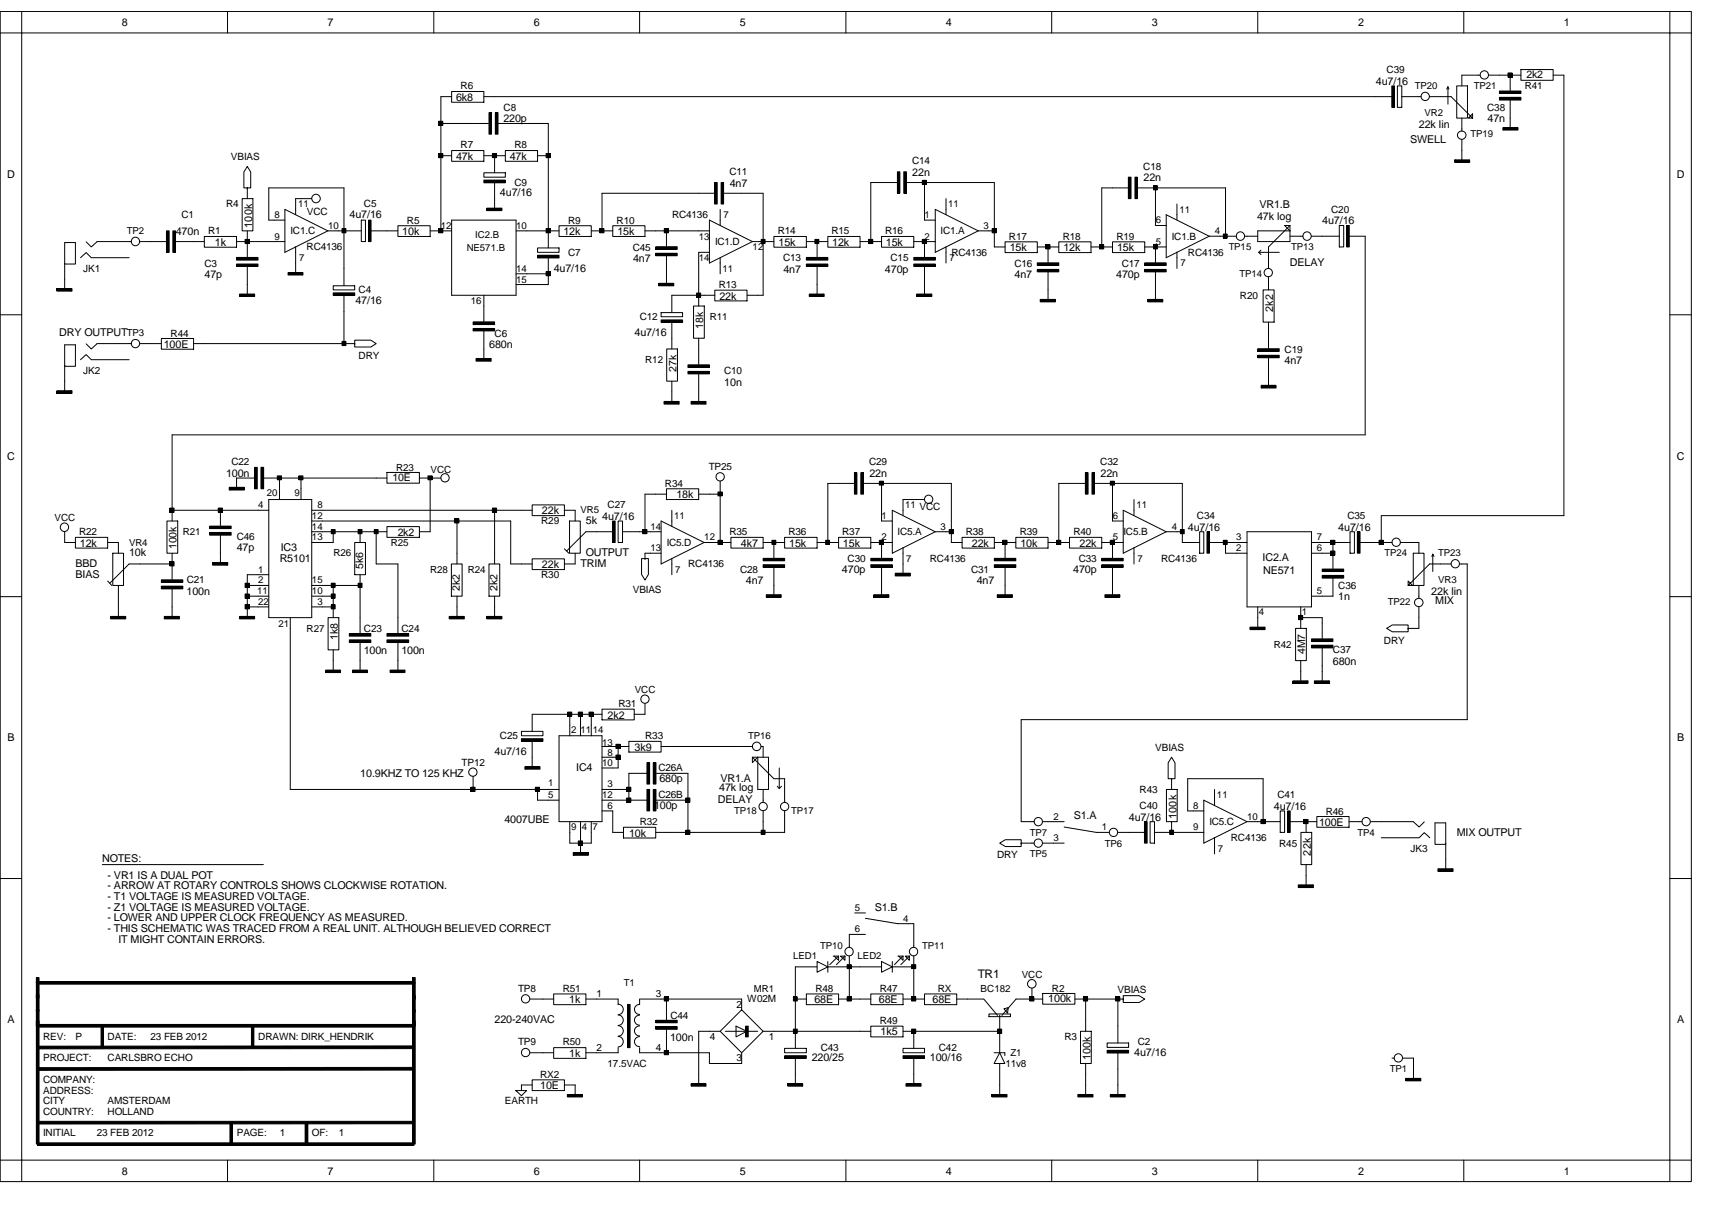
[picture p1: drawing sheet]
<svg xmlns="http://www.w3.org/2000/svg" width="297mm" height="210mm" viewBox="0 0 297 210" stroke-linecap="round" stroke-linejoin="round" font-family="sans-serif">
<defs><g id="words">
<text font-size="2" x="169.5" y="169.6">TR1</text>
<g font-size="1.9">
<text x="21.1" y="4.5">8</text>
<text x="56.8" y="4.5">7</text>
<text x="92.6" y="4.5">6</text>
<text x="128.3" y="4.5">5</text>
<text x="164" y="4.5">4</text>
<text x="199.7" y="4.5">3</text>
<text x="235.5" y="4.5">2</text>
<text x="271.2" y="4.5">1</text>
<text x="79.1" y="17.5">6k8</text>
<text x="238.6" y="14.7">4u7/16</text>
<text x="87.3" y="21.2">220p</text>
<text x="246" y="22.1">22k lin</text>
<text x="257.9" y="21.2">47n</text>
<text x="79.1" y="27.7">47k</text>
<text x="88.4" y="27.7">47k</text>
<text x="244.5" y="24.7">SWELL</text>
<text x="1.3" y="30.8">D</text>
<text x="86.7" y="34">4u7/16</text>
<text x="126.5" y="32.4">4n7</text>
<text x="158.2" y="30.5">22n</text>
<text x="198.3" y="31.5">22n</text>
<text x="290.8" y="30.8">D</text>
<text x="30.5" y="40.8">470n</text>
<text x="43.7" y="39.5" transform="rotate(-90 43.7 39.5)">100k</text>
<text x="60.6" y="37.8">4u7/16</text>
<text x="69.8" y="40.8">10k</text>
<text x="97.7" y="40.8">12k</text>
<text x="107.1" y="40.8">15k</text>
<text x="218" y="38.2">47k log</text>
<text x="218.4" y="36.1">VR1.B</text>
<text x="229.3" y="38.9">4u7/16</text>
<text x="37.3" y="42.7">1k</text>
<text x="96" y="47.1">4u7/16</text>
<text x="109.8" y="45.5">4n7</text>
<text x="135" y="42.7">15k</text>
<text x="135.8" y="47.3">4n7</text>
<text x="144.3" y="42.7">12k</text>
<text x="153.5" y="47.3">470p</text>
<text x="153.6" y="42.7">15k</text>
<text x="175.1" y="43.6">15k</text>
<text x="184.4" y="43.6">12k</text>
<text x="193.7" y="43.6">15k</text>
<text x="223.7" y="46.2">DELAY</text>
<text x="35.5" y="48.3">47p</text>
<text x="61.6" y="52.7">47/16</text>
<text x="124.8" y="52">22k</text>
<text x="175.9" y="48.3">4n7</text>
<text x="193.5" y="48.3">470p</text>
<text x="10.3" y="58.3">DRY OUTPUT</text>
<text x="110" y="58.3">4u7/16</text>
<text x="220.8" y="54.1" transform="rotate(-90 220.8 54.1)">2k2</text>
<text x="28.4" y="60.4">100E</text>
<text x="84.8" y="60.4">680n</text>
<text x="222.8" y="63.2">4n7</text>
<text x="125.6" y="66.9">10n</text>
<text x="1.3" y="79.7">C</text>
<text x="39.2" y="82.7">100n</text>
<text x="150.7" y="82.7">22n</text>
<text x="190.8" y="82.7">22n</text>
<text x="290.8" y="79.7">C</text>
<text x="94" y="89.2">22k</text>
<text x="117.3" y="86.4">18k</text>
<text x="13.8" y="94.8">12k</text>
<text x="41.1" y="95.5">47p</text>
<text x="48.7" y="95.5">IC3</text>
<text x="101.6" y="90.9">5k</text>
<text x="104.4" y="90.2">4u7/16</text>
<text x="128.5" y="94.8">4k7</text>
<text x="136.9" y="94.8">15k</text>
<text x="146.2" y="94.8">15k</text>
<text x="168.5" y="94.8">22k</text>
<text x="177" y="94.8">10k</text>
<text x="187.2" y="94.8">22k</text>
<text x="206" y="92">4u7/16</text>
<text x="232.1" y="92">4u7/16</text>
<text x="13.1" y="98.3">BBD</text>
<text x="13.1" y="100.2">BIAS</text>
<text x="22.4" y="96.5">10k</text>
<text x="48.5" y="97.4">R5101</text>
<text x="94" y="98.6">22k</text>
<text x="100.7" y="98.3">TRIM</text>
<text x="101.6" y="96.5">OUTPUT</text>
<text x="129.3" y="101.3">4n7</text>
<text x="146" y="99.5">470p</text>
<text x="169.4" y="101.3">4n7</text>
<text x="186.1" y="99.5">470p</text>
<text x="218.9" y="97.2">IC2.A</text>
<text x="219" y="99.7">NE571</text>
<text x="32.3" y="103.2">100n</text>
<text x="232.1" y="104.1">1n</text>
<text x="248.2" y="103.2">22k lin</text>
<text x="248.9" y="104.9">MIX</text>
<text x="63.1" y="113.5">100n</text>
<text x="69.6" y="113.5">100n</text>
<text x="231.1" y="115.3">680n</text>
<text x="105.4" y="124.7">2k2</text>
<text x="1.3" y="128.6">B</text>
<text x="85.8" y="131">4u7/16</text>
<text x="110" y="130.3">3k9</text>
<text x="290.8" y="128.6">B</text>
<text x="62.5" y="134.7">10.9KHZ TO 125 KHZ</text>
<text x="99.9" y="133.8">IC4</text>
<text x="114.3" y="135.6">680p</text>
<text x="124.7" y="137.3">47k log</text>
<text x="124.9" y="135.6">VR1.A</text>
<text x="87.5" y="142.7">4007UBE</text>
<text x="113.4" y="140.3">100p</text>
<text x="124.5" y="139.4">DELAY</text>
<text x="186.2" y="142.2">S1.A</text>
<text x="195.7" y="142.4">4u7/16</text>
<text x="204" y="142" transform="rotate(-90 204 142)">100k</text>
<text x="220.9" y="140.5">4u7/16</text>
<text x="228.7" y="143.3">100E</text>
<text x="17.7" y="149.6">NOTES:</text>
<text x="109.1" y="145.2">10k</text>
<text x="227.3" y="148.4" transform="rotate(-90 227.3 148.4)">22k</text>
<text x="252.6" y="144.9">MIX OUTPUT</text>
<text x="18.7" y="152.4">- VR1 IS A DUAL POT</text>
<text x="18.7" y="154.3">- ARROW AT ROTARY CONTROLS SHOWS CLOCKWISE ROTATION.</text>
<text x="18.7" y="156.1">- T1 VOLTAGE IS MEASURED VOLTAGE.</text>
<text x="18.7" y="158">- Z1 VOLTAGE IS MEASURED VOLTAGE.</text>
<text x="18.7" y="159.9">- LOWER AND UPPER CLOCK FREQUENCY AS MEASURED.</text>
<text x="18.7" y="161.7">- THIS SCHEMATIC WAS TRACED FROM A REAL UNIT. ALTHOUGH BELIEVED CORRECT</text>
<text x="151.7" y="158">S1.B</text>
<text x="20.5" y="163.6">IT MIGHT CONTAIN ERRORS.</text>
<text x="181.8" y="173.8">100k</text>
<text x="1.3" y="177.5">A</text>
<text x="85.8" y="177.5">220-240VAC</text>
<text x="98.7" y="174">1k</text>
<text x="141.2" y="174">68E</text>
<text x="152.4" y="174">68E</text>
<text x="152.7" y="179.6">1k5</text>
<text x="161.7" y="174">68E</text>
<text x="290.8" y="177.5">A</text>
<text x="98.7" y="183.3">1k</text>
<text x="116.2" y="180.6">100n</text>
<text x="140.8" y="184.1">220/25</text>
<text x="161.2" y="184.1">100/16</text>
<text x="189.1" y="183.9" transform="rotate(-90 189.1 183.9)">100k</text>
<text x="196.7" y="183.1">4u7/16</text>
<text x="93.7" y="188.9">10E</text>
<text x="21.1" y="203.8">8</text>
<text x="56.8" y="203.8">7</text>
<text x="92.6" y="203.8">6</text>
<text x="128.3" y="203.8">5</text>
<text x="164" y="203.8">4</text>
<text x="199.7" y="203.8">3</text>
<text x="235.5" y="203.8">2</text>
<text x="271.2" y="203.8">1</text>
</g>
<g font-size="1.8">
<text x="264.7" y="13.6">2k2</text>
<text x="122" y="57" transform="rotate(-90 122 57)">18k</text>
<text x="117.3" y="64.5" transform="rotate(-90 117.3 64.5)">27k</text>
<text x="68.1" y="83.5">10E</text>
<text x="30.6" y="95.3" transform="rotate(-90 30.6 95.3)">100k</text>
<text x="69" y="92.9">2k2</text>
<text x="63" y="98.8" transform="rotate(-90 63 98.8)">5k6</text>
<text x="79.8" y="102.5" transform="rotate(-90 79.8 102.5)">2k2</text>
<text x="86.3" y="102.5" transform="rotate(-90 86.3 102.5)">2k2</text>
<text x="58.6" y="111" transform="rotate(-90 58.6 111)">1k8</text>
<text x="226.3" y="113.5" transform="rotate(-90 226.3 113.5)">4M7</text>
</g>
<g font-size="1.7">
<text x="79.9" y="15.5">R6</text>
<text x="240.5" y="12.7">C39</text>
<text x="245.3" y="15.5">TP20</text>
<text x="255.6" y="15.5">TP21</text>
<text x="264.4" y="15.5">R41</text>
<text x="87.3" y="19.2">C8</text>
<text x="247" y="20.1">VR2</text>
<text x="255" y="23.8">TP19</text>
<text x="257.9" y="19.2">C38</text>
<text x="40" y="27.8">VBIAS</text>
<text x="79.9" y="25.7">R7</text>
<text x="89.2" y="25.7">R8</text>
<text x="158.2" y="28.5">C14</text>
<text x="198.2" y="29.5">C18</text>
<text x="39.2" y="35.9">R4</text>
<text x="51.7" y="35.9">11</text>
<text x="63.1" y="35.9">C5</text>
<text x="89.2" y="32.2">C9</text>
<text x="126.5" y="30.4">C11</text>
<text x="164.4" y="35.9">11</text>
<text x="22" y="40.6">TP2</text>
<text x="31.5" y="37.8">C1</text>
<text x="36.1" y="40.6">R1</text>
<text x="47.6" y="37.8">8</text>
<text x="47.6" y="41.6">9</text>
<text x="50.4" y="40.6">IC1.C</text>
<text x="53.2" y="37.3">VCC</text>
<text x="56.9" y="39.7">10</text>
<text x="70.6" y="38.8">R5</text>
<text x="76.5" y="39.7">12</text>
<text x="82.4" y="41.4">IC2.B</text>
<text x="89.5" y="39.7">10</text>
<text x="98.5" y="38.8">R9</text>
<text x="106.9" y="38.8">R10</text>
<text x="116.5" y="37.8">RC4136</text>
<text x="121.2" y="41.6">13</text>
<text x="125.5" y="37.8">7</text>
<text x="134.9" y="40.6">R14</text>
<text x="144.2" y="40.6">R15</text>
<text x="153.5" y="40.6">R16</text>
<text x="160.3" y="37.8">1</text>
<text x="160.3" y="41.6">2</text>
<text x="163.1" y="40.6">IC1.A</text>
<text x="170.6" y="39.7">3</text>
<text x="175" y="41.6">R17</text>
<text x="184.3" y="41.6">R18</text>
<text x="193.6" y="41.6">R19</text>
<text x="200.4" y="38.7">6</text>
<text x="203.2" y="41.6">IC1.B</text>
<text x="204.5" y="36.9">11</text>
<text x="210.6" y="40.6">4</text>
<text x="230.8" y="36.9">C20</text>
<text x="14.4" y="47.2">JK1</text>
<text x="35.5" y="46.3">C3</text>
<text x="51.9" y="45.3">7</text>
<text x="53.2" y="43.4">RC4136</text>
<text x="80.9" y="43.6">NE571.B</text>
<text x="89.5" y="47.2">14</text>
<text x="98.5" y="44.4">C7</text>
<text x="109.7" y="43.5">C45</text>
<text x="121.2" y="45.3">14</text>
<text x="124" y="42.5">IC1.D</text>
<text x="125.3" y="47.2">11</text>
<text x="130.5" y="43.4">12</text>
<text x="135.8" y="45.3">C13</text>
<text x="154.4" y="45.3">C15</text>
<text x="164.6" y="45.3">7</text>
<text x="165" y="44.4">RC4136</text>
<text x="175.9" y="46.3">C16</text>
<text x="194.5" y="46.3">C17</text>
<text x="200.4" y="42.5">5</text>
<text x="204.7" y="46.2">7</text>
<text x="206" y="44.4">RC4136</text>
<text x="213.1" y="43.4">TP15</text>
<text x="223.9" y="43.4">TP13</text>
<text x="62.2" y="50.9">C4</text>
<text x="81.7" y="52.7">16</text>
<text x="89.5" y="49">15</text>
<text x="124.6" y="50">R13</text>
<text x="214.9" y="48.1">TP14</text>
<text x="215" y="51.8">R20</text>
<text x="22" y="58.3">TP3</text>
<text x="29.6" y="58.4">R44</text>
<text x="85.8" y="58.4">C6</text>
<text x="111" y="55.5">C12</text>
<text x="123.1" y="55.5">R11</text>
<text x="14.4" y="64.9">JK2</text>
<text x="62.2" y="62.2">DRY</text>
<text x="111.9" y="63">R12</text>
<text x="125.6" y="64.9">C10</text>
<text x="222.8" y="61.2">C19</text>
<text x="40.1" y="80.7">C22</text>
<text x="68.7" y="81.7">R23</text>
<text x="74.7" y="82">VCC</text>
<text x="122.9" y="81.6">TP25</text>
<text x="150.7" y="80.7">C29</text>
<text x="190.8" y="80.7">C32</text>
<text x="44.8" y="88.1">4</text>
<text x="46.3" y="86.1">20</text>
<text x="51.1" y="86.1">9</text>
<text x="55" y="88.1">8</text>
<text x="100.7" y="89.1">VR5</text>
<text x="105.4" y="88.2">C27</text>
<text x="115.3" y="84.5">R34</text>
<text x="157" y="88.1">11 VCC</text>
<text x="197.1" y="88.1">11</text>
<text x="9.4" y="90.4">VCC</text>
<text x="13.7" y="92.8">R22</text>
<text x="22.4" y="94.7">VR4</text>
<text x="31.7" y="92.8">R21</text>
<text x="41.1" y="93.7">C46</text>
<text x="54.1" y="93.7">13</text>
<text x="54.1" y="91.9">14</text>
<text x="54.1" y="90">12</text>
<text x="67.8" y="94.7">R25</text>
<text x="93.8" y="91">R29</text>
<text x="112.8" y="91.9">14</text>
<text x="112.8" y="95.6">13</text>
<text x="115.6" y="94.7">IC5.D</text>
<text x="116.9" y="90">11</text>
<text x="122.1" y="93.7">12</text>
<text x="126.5" y="92.8">R35</text>
<text x="136.7" y="92.8">R36</text>
<text x="146" y="92.8">R37</text>
<text x="152.9" y="90">1</text>
<text x="152.9" y="93.7">2</text>
<text x="155.7" y="92.8">IC5.A</text>
<text x="163.1" y="91.9">3</text>
<text x="167.5" y="92.8">R38</text>
<text x="176.8" y="92.8">R39</text>
<text x="186.1" y="92.8">R40</text>
<text x="193" y="90">6</text>
<text x="193" y="93.7">5</text>
<text x="194.8" y="92.8">IC5.B</text>
<text x="203.2" y="91.9">4</text>
<text x="207.6" y="90">C34</text>
<text x="214.4" y="95.6">2</text>
<text x="214.4" y="93.7">3</text>
<text x="228.3" y="95.6">6</text>
<text x="228.3" y="93.7">7</text>
<text x="233.6" y="90">C35</text>
<text x="32.4" y="101.2">C21</text>
<text x="44.8" y="101.2">2</text>
<text x="44.8" y="99.3">1</text>
<text x="54.1" y="101.2">15</text>
<text x="57.8" y="96.5">R26</text>
<text x="74.6" y="99.3">R28</text>
<text x="81.1" y="99.3">R24</text>
<text x="93.8" y="100.3">R30</text>
<text x="117.1" y="99.3">7</text>
<text x="119.3" y="98.4">RC4136</text>
<text x="128.4" y="99.4">C28</text>
<text x="147" y="97.5">C30</text>
<text x="157.1" y="97.5">7</text>
<text x="161.2" y="97.5">RC4136</text>
<text x="168.4" y="99.4">C31</text>
<text x="187.1" y="97.5">C33</text>
<text x="197.2" y="97.5">7</text>
<text x="201.3" y="97.5">RC4136</text>
<text x="240.1" y="96.5">TP24</text>
<text x="249.4" y="101.2">VR3</text>
<text x="249.4" y="96.5">TP23</text>
<text x="44.6" y="103">11</text>
<text x="44.8" y="104.9">22</text>
<text x="54.1" y="103">10</text>
<text x="55" y="104.9">3</text>
<text x="109.7" y="102.9">VBIAS</text>
<text x="218.3" y="106.8">4</text>
<text x="225.8" y="106.8">1</text>
<text x="228.3" y="103">5</text>
<text x="232.1" y="102.2">C36</text>
<text x="240.7" y="104.9">TP22</text>
<text x="48.3" y="108.8">21</text>
<text x="53.2" y="109.6">R27</text>
<text x="63.1" y="109.6">C23</text>
<text x="69.6" y="109.6">C24</text>
<text x="220.9" y="112.4">R42</text>
<text x="231.1" y="113.3">C37</text>
<text x="240" y="111.6">DRY</text>
<text x="107.2" y="122.6">R31</text>
<text x="110.1" y="120.2">VCC</text>
<text x="86.7" y="128.2">C25</text>
<text x="99" y="127.1">2</text>
<text x="100.7" y="127.1">1114</text>
<text x="104.4" y="129.5">13</text>
<text x="105.4" y="131.1">8</text>
<text x="111.9" y="128.3">R33</text>
<text x="129.7" y="128.2">TP16</text>
<text x="200.3" y="130.3">VBIAS</text>
<text x="80" y="132.9">TP12</text>
<text x="95.1" y="136.4">1</text>
<text x="104.4" y="132.9">10</text>
<text x="105.4" y="136.6">3</text>
<text x="114.2" y="133.8">C26A</text>
<text x="197.6" y="137.5">R43</text>
<text x="95.1" y="138.5">5</text>
<text x="104.4" y="138.5">12</text>
<text x="105.4" y="140.3">6</text>
<text x="111" y="143.2">R32</text>
<text x="114.2" y="138.5">C26B</text>
<text x="127.3" y="141.3">TP18</text>
<text x="137.2" y="141.3">TP17</text>
<text x="182.7" y="142.2">2</text>
<text x="197.6" y="140.4">C40</text>
<text x="206.9" y="140.3">8</text>
<text x="209.7" y="143.1">IC5.C</text>
<text x="211" y="138.5">11</text>
<text x="216.2" y="142.2">10</text>
<text x="221.5" y="138.5">C41</text>
<text x="229.9" y="141.3">R46</text>
<text x="99" y="144.1">9</text>
<text x="100.9" y="144.1">4</text>
<text x="102.7" y="144.1">7</text>
<text x="172.9" y="148.9">DRY</text>
<text x="178.6" y="148.7">TP5</text>
<text x="178.6" y="145">TP7</text>
<text x="182.7" y="145.9">3</text>
<text x="191.1" y="144.1">1</text>
<text x="191.6" y="146.9">TP6</text>
<text x="206.9" y="144.1">9</text>
<text x="211.2" y="147.8">7</text>
<text x="213.4" y="145.9">RC4136</text>
<text x="221.8" y="146.9">R45</text>
<text x="235.4" y="145">TP4</text>
<text x="244.6" y="147.8">JK3</text>
<text x="148.2" y="158">5</text>
<text x="148.2" y="161.8">6</text>
<text x="156.6" y="159.9">4</text>
<text x="137.5" y="166.4">LED1</text>
<text x="142.2" y="164.5">TP10</text>
<text x="148.7" y="166.4">LED2</text>
<text x="159.9" y="164.5">TP11</text>
<text x="89.8" y="172">TP8</text>
<text x="97.6" y="172">R51</text>
<text x="103.5" y="172.9">1</text>
<text x="108.2" y="171.1">T1</text>
<text x="113.7" y="172.9">3</text>
<text x="129.6" y="173.9">W02M</text>
<text x="130.7" y="172">MR1</text>
<text x="141.4" y="172">R48</text>
<text x="152.6" y="172">R47</text>
<text x="162.6" y="172">RX</text>
<text x="170" y="172">BC182</text>
<text x="177.2" y="169.6">VCC</text>
<text x="182.4" y="172">R2</text>
<text x="193.8" y="172.2">VBIAS</text>
<text x="116.2" y="176.7">C44</text>
<text x="127.7" y="174.8">2</text>
<text x="152.6" y="177.6">R49</text>
<text x="7.5" y="184.1">PROJECT:</text>
<text x="7.5" y="180.4">REV:</text>
<text x="13.1" y="180.4">P</text>
<text x="18.7" y="180.4">DATE:</text>
<text x="18.7" y="184.1">CARLSBRO ECHO</text>
<text x="26.1" y="180.4">23 FEB 2012</text>
<text x="44.8" y="180.4">DRAWN: DIRK_HENDRIK</text>
<text x="89.8" y="181.3">TP9</text>
<text x="97.6" y="181.4">R50</text>
<text x="103.5" y="182.2">2</text>
<text x="105.4" y="185.1">17.5VAC</text>
<text x="113.7" y="182.2">4</text>
<text x="123.1" y="180.4">4</text>
<text x="127.7" y="184.1">3</text>
<text x="133.3" y="180.4">1</text>
<text x="142.3" y="182.2">C43</text>
<text x="162.8" y="182.2">C42</text>
<text x="174.4" y="185.1">11v8</text>
<text x="175.2" y="183.2">Z1</text>
<text x="184.6" y="180.4">R3</text>
<text x="197.3" y="181.3">C2</text>
<text x="241" y="186">TP1</text>
<text x="7.5" y="187.8">COMPANY:</text>
<text x="7.5" y="191.6">CITY</text>
<text x="7.5" y="189.7">ADDRESS:</text>
<text x="18.7" y="191.6">AMSTERDAM</text>
<text x="87.5" y="191.6">EARTH</text>
<text x="93.6" y="186.9">RX2</text>
<text x="7.5" y="197.1">INITIAL</text>
<text x="7.5" y="193.4">COUNTRY:</text>
<text x="16.8" y="197.1">23 FEB 2012</text>
<text x="18.7" y="193.4">HOLLAND</text>
<text x="41.1" y="197.1">PAGE:</text>
<text x="48.5" y="197.1">1</text>
<text x="54.1" y="197.1">OF:</text>
<text x="58.8" y="197.1">1</text>
</g>
</g></defs>
<g fill="none" stroke="#000" stroke-width=".17">
<path d="M0 2h293.3v203h-293.3zM3.8 5.7h285.8v195.6h-285.8zM3.8 2v3.7h-3.8M39.5 2v3.7M75.2 2v3.7M78.3 15.9h5.6v1.8h-5.6zM78.3 16.8h-1.8v23.2M83.9 16.8h157.7M84.8 19.6h.4v3.7h-.4zM85.9 19.6h.5v3.7h-.5zM110.9 2v3.7M146.7 2v3.7"/>
<path d="M182.4 2v3.7M218.1 2v3.7M241.3 14.9h.5v3.7h-.5zM242.3 14.9h.8v3.7h-.8zM243.1 16.8h3.3M247.9 16.8h3.7l3.8 3.7h-.8l.8-.8v.8M251.1 15.1v3M251.1 15.1l.1 .4M251.1 15.1l-.2 .4M252.6 14.9h1.9v5.6h-1.9zM253.8 2v3.7M256.7 13h-3.2v1.9"/>
<path d="M258.1 13h5.6M260 15.8h3.7v.4h-3.7zM260 16.9h3.7v.5h-3.7zM261.5 12.7h.7v.7h-.7zM261.9 13v2.7M261.9 17.3v5.1M263.7 12.1h5.6v1.8h-5.6zM269.3 13h1.9v76.5h-31.7v4.6M289.6 2v3.7h3.7M42 34.5h1.9v5.5h-1.9zM42.9 32.6h.1M42.9 28.9l.6 .9v2.8h-1.2v-2.8z"/>
<path d="M42.9 32.6v1.9M49.4 38.2h-2.8v-5.6h13v17M49.4 36.3l7.5 3.7-7.5 3.8zM54.1 34.5h-2.8v2.7M59.3 39.7h.7v.7h-.7zM62.6 38.2h.8v3.7h-.8zM63.9 38.2h.4v3.7h-.4zM69 39.2h5.6v1.8h-5.6zM76.1 21h.7v.8h-.7zM76.1 26.6h.7v.7h-.7zM76.1 39.7h.7v.7h-.7zM76.5 27h1.8"/>
<path d="M76.5 21.4h8.2M78.3 26.1h5.6v1.9h-5.6zM78.3 38.2h11.2v13h-11.2zM83.9 31.2h3.7v.5h-3.7zM83.9 30h3.7v.7h-3.7zM83.9 27h3.7M84.4 36.1h2.5v.4h-2.5zM85.4 26.6h.7v.7h-.7zM85.8 27v3M85.8 31.5v4.8M86.3 21.4h8.8v21.6M86.9 36.1h.1v.4h-.1z"/>
<path d="M87.6 26.1h5.6v1.9h-5.6zM93.2 27h1.9M94.7 26.6h.7v.7h-.7zM94.7 39.7h.7v.7h-.7zM96.9 39.2h5.6v1.8h-5.6zM104 39.7h.7v.7h-.7zM106.3 39.2h5.5v1.8h-5.5zM115.2 39.7h.7v.7h-.7zM123 38.2l7.5 3.7-7.5 3.7zM123.9 33.5h-19.5v6.5M123.9 31.7h.5v3.7h-.5zM124.9 36.3v2.9"/>
<path d="M125 31.7h.5v3.7h-.5zM125.5 33.5h6.8v17.7h-2.8M155.5 31.7h-4.5v10.2M155.6 29.8h.4v3.7h-.4zM156.7 29.8h.5v3.7h-.5zM157.1 31.7h15.3v11.1h1.9M159.9 31.3h.8v.7h-.8zM160.3 31.7v6.5h1.9M162.2 36.3l7.4 3.7-7.4 3.8zM164 34.5v2.7M172 39.7h.8v.7h-.8zM195.6 32.6h-4.6v10.2"/>
<path d="M195.7 30.7h.4v3.8h-.4zM196.8 30.7h.4v3.8h-.4zM197.2 32.6h15.3v8.4M200 32.2h.7v.7h-.7zM200.4 32.6v6.5h1.8M202.2 37.3l7.5 3.7-7.5 3.7zM204.1 35.4v2.7M223.7 39.1l-3.7 3.7v3.8M232.2 39.1h.8v3.7h-.8zM233.5 39.1h.5v3.7h-.5zM252.2 27.7h.2v.5h-.2zM252.4 27.7h2.4v.5h-2.4z"/>
<path d="M253.5 20.5v2.2M253.5 24.2v3.7M260.6 22.1h.2v.5h-.2zM260.8 22.1h2.4v.5h-2.4zM0 54.6h3.8M9.9 50.1h2.4v.4h-2.4zM11.2 59.8h1.9v3.7h-1.9zM11.2 42.1h1.9v3.7h-1.9zM11.2 45.6v4.7M12.3 50.1h.2v.4h-.2zM14 44.7l.9-.9 .9 .9M14.9 59.6l.9 .9 1-.9"/>
<path d="M14.9 42l.9 .8 1-.8M15.9 44.7h6.5M16.8 41.9h6M16.8 59.6h6M24.3 41.9h4.5M24.3 59.6h3.7M28 58.7h5.6v1.9h-5.6zM28.9 40h.4v3.8h-.4zM30 40h.4v3.8h-.4zM30.4 41.9h5M33.6 59.6h27.9M35.4 41h5.6v1.9h-5.6z"/>
<path d="M41 44.7h3.7v.4h-3.7zM41 45.8h3.7v.4h-3.7zM41 41.9h8.4M41.5 51h2.5v.4h-2.5zM42.5 41.5h.7v.7h-.7zM42.9 40v4.6M42.9 46.2v5M44 51h.2v.4h-.2zM49.9 47.3h2.5v.4h-2.5zM51.3 42.8v4.7M52.4 47.3h.1v.4h-.1zM56.9 40h5.7"/>
<path d="M57.8 50.8h3.7v.5h-3.7zM57.8 49.6h3.7v.7h-3.7zM59.3 59.2h.7v.7h-.7zM59.6 51v8.6M61.5 59.6h.1M61.5 59h2.8l.9 .6-.9 .6h-2.8zM64.1 40h4.9M74.6 40h3.7M82 55.8h3.8v.5h-3.8zM82 57h3.8v.4h-3.8zM83.9 51.2v4.6M83.9 57.4v5"/>
<path d="M89.5 40h7.4M89.5 47.5h5.6M93.2 44.3h3.7v.4h-3.7zM93.2 43h3.7v.8h-3.7zM94.7 47.1h.7v.7h-.7zM95.1 44.5v4.9h-5.6M102.5 40h3.8M111.8 40h11.2M113.7 42.8h3.7v.5h-3.7zM113.7 43.9h3.7v.5h-3.7zM114.2 49.1h2.5v.5h-2.5zM114.6 55.5h3.8v.4h-3.8z"/>
<path d="M114.6 54.2h3.8v.7h-3.8zM115.6 40v2.7M115.6 44.3v5.1M116.5 55.7v4.8M116.7 49.1h.1v.5h-.1zM120.3 53.1h1.8v5.6h-1.8zM120.8 50.8h.7v.8h-.7zM121.2 58.7v4.5M123 43.8h-1.8v9.3M123.9 50.3h5.6v1.9h-5.6zM123.9 51.2h-7.4v3M124.9 44.7v2.8"/>
<path d="M130.5 41.9h3.7M132 41.5h.7v.7h-.7zM134.2 41h5.6v1.9h-5.6zM139.8 44.7h3.7v.4h-3.7zM139.8 45.8h3.7v.4h-3.7zM139.8 41.9h3.7M140.3 51h2.5v.4h-2.5zM141.3 41.5h.7v.7h-.7zM141.7 41.9v2.7M141.7 46.2v5M142.8 51h.1v.4h-.1zM143.5 41h5.6v1.9h-5.6z"/>
<path d="M149.1 41.9h3.8M150.6 41.5h.7v.7h-.7zM152.9 41h5.6v1.9h-5.6zM158.5 44.7h3.7v.4h-3.7zM158.5 45.8h3.7v.4h-3.7zM158.5 41.9h3.7M159 51h2.4v.4h-2.4zM159.9 41.5h.8v.7h-.8zM160.3 41.9v2.7M160.3 46.2v5M161.4 51h.2v.4h-.2zM164 42.8v2.8"/>
<path d="M169.6 40h2.8M174.3 42h5.6v1.8h-5.6zM179.9 45.6h3.7v.5h-3.7zM179.9 46.7h3.7v.5h-3.7zM179.9 42.8h3.7M180.4 51.9h2.5v.5h-2.5zM181.4 42.5h.7v.7h-.7zM181.7 42.8v2.7M181.7 47.1v5.1M182.9 51.9h.1v.5h-.1zM183.6 42h5.6v1.8h-5.6zM189.2 42.8h3.7"/>
<path d="M190.7 42.5h.7v.7h-.7zM192.9 42h5.6v1.8h-5.6zM198.5 45.6h3.7v.5h-3.7zM198.5 46.7h3.7v.5h-3.7zM198.5 42.8h3.7M199 51.9h2.5v.5h-2.5zM200 42.5h.7v.7h-.7zM200.4 42.8v2.7M200.4 47.1v5.1M201.5 51.9h.1v.5h-.1zM204.1 43.7v2.9M209.7 41h4.7"/>
<path d="M212.1 40.6h.7v.7h-.7zM215.9 41h2.2M218.1 40h5.6l-.9-.9h.9v2.8h-5.6zM218.3 43.8h3.5M218.3 43.8l.3 .4M218.6 43.4l-.3 .4M219 50.3h1.9v5.6h-1.9zM220 48v2.3M220 55.9v4.6M223.7 41h2.2M227.4 41h4.8M233.7 41h3v34.4h-206.9v15"/>
<path d="M289.6 54.6h3.7M9.9 67.8h2.4v.4h-2.4zM11.2 63.3v4.7M12.3 67.8h.2v.4h-.2zM14 62.4l.9-.9 .9 .9M15.9 62.4h6.5M82.5 62.2h2.5v.5h-2.5zM85 62.2h.2v.5h-.2zM115.1 69.6h2.5v.5h-2.5zM115.6 60.5h1.9v5.6h-1.9zM116.5 66.1v3.7M117.6 69.6h.2v.5h-.2z"/>
<path d="M119.3 63.3h3.7v.5h-3.7zM119.3 64.4h3.7v.5h-3.7zM119.8 69.6h2.5v.5h-2.5zM121.2 64.9v4.9M122.3 69.6h.1v.5h-.1zM218.1 60.5h3.7v.5h-3.7zM218.1 61.6h3.7v.5h-3.7zM218.7 66.8h.1v.5h-.1zM218.8 66.8h2.5v.5h-2.5zM220 62v5.1M11.2 92.2v1.9h1.9M13.1 93.2h5.6v1.9h-5.6z"/>
<path d="M18.7 94.1h1.8v1.9M19.6 96h1.8v5.6h-1.8zM29 90.4h1.8v5.6h-1.8zM29.5 88.1h.7v.8h-.7zM29.5 97.5h.7v.7h-.7zM29.8 97.8h-7.4l-3.4 3.4M29.8 96v4.5M29.8 88.5h16.8M36.4 91.3h3.7v.4h-3.7zM36.4 92.4h3.7v.4h-3.7zM36.9 97.6h2.4v.4h-2.4zM37.8 88.1h.8v.8h-.8z"/>
<path d="M38.2 88.5v2.7M38.2 92.8v5M39.3 97.6h.2v.4h-.2zM39.7 84.5h.2v.5h-.2zM39.9 84.5h2.5v.5h-2.5zM44.2 81.1h.4v3.7h-.4zM44.2 82.9h-3.2v1.9M45.3 81.1h.4v3.7h-.4zM45.8 82.9h21.3M46.6 86.7h7.5v20.4h-7.5zM46.6 99.7h-3.7v7.4M48.1 82.5h.7v.7h-.7z"/>
<path d="M48.5 82.9v3.8M51.8 82.5h.7v.7h-.7zM52.2 82.9v3.8M54.1 92.2h13M54.1 90.4h34.5v7.4h3.7M54.1 88.5h38.2M57.4 91.9h.7v.7h-.7zM57.8 92.2v1.9h-3.7M61.5 94.1h1.9v5.6h-1.9zM62.1 91.9h.7v.7h-.7zM62.4 92.2v1.9M62.4 99.7v10.1"/>
<path d="M64.9 91.9h.7v.7h-.7zM65.2 92.2v5.6h3.8v12M67.1 82h5.6v1.8h-5.6zM67.1 91.4h5.6v1.8h-5.6zM72.7 82.9h3.8M74.2 82.5h.7v.7h-.7zM74.6 82.9v9.3h-1.9M78.3 97.8h1.8v5.6h-1.8zM78.9 90h.7v.7h-.7zM79.2 90.4v7.4M84.8 97.8h1.9v5.6h-1.9zM85.4 88.1h.7v.8h-.7z"/>
<path d="M85.8 88.5v9.3M92.3 96.9h5.6v1.9h-5.6zM92.3 87.6h5.6v1.9h-5.6zM97.9 88.5h1.8v1.9M97.9 95.2l.7 .8M98.8 90.4h1.8v5.6h-1.8zM99.7 96v1.8h-1.8M106.2 90.4h.5v3.7h-.5zM106.5 92.2h-4.9l-3.3 3.4M107.2 90.4h.7v3.7h-.7zM107.9 92.2h6.7M111.2 96.9h1.2v2.8l-.6 .9-.6-.9z"/>
<path d="M111.5 91.9h.7v.7h-.7zM111.8 96.9h.1M114.6 96h-2.8v.9M114.6 90.4l7.5 3.7-7.5 3.7zM115.6 84.8h5.6v1.9h-5.6zM115.6 85.7h-3.8v6.5M116.5 88.5v2.8M116.5 96.9v2.8M121.2 85.7h3.7M122.1 94.1h4.6M124.5 93.7h.7v.7h-.7zM124.5 85.3h.7v.7h-.7z"/>
<path d="M124.9 83.5v10.6M126.7 93.2h5.6v1.9h-5.6zM132.3 96.9h3.8v.4h-3.8zM132.3 98h3.8v.4h-3.8zM132.3 94.1h3.8M133.9 93.7h.6v.7h-.6zM134.2 94.1v2.7M134.2 98.4v5M136.1 93.2h5.6v1.9h-5.6zM141.7 94.1h3.7M143.2 93.7h.6v.7h-.6zM145.4 93.2h5.6v1.9h-5.6z"/>
<path d="M148.1 83.9h-4.6v10.2M148.2 82h.4v3.7h-.4zM149.3 82h.4v3.7h-.4zM149.7 83.9h15.3v10.2h1.8M151 96.9h3.7v.4h-3.7zM151 98h3.7v.4h-3.7zM151 94.1h3.7M152.5 93.7h.7v.7h-.7zM152.5 83.5h.7v.7h-.7zM152.9 83.9v6.5h1.8M152.9 94.1v2.7M152.9 98.4v5"/>
<path d="M154.7 88.5l7.5 3.7-7.5 3.8zM155.2 99.4h2.5v.5h-2.5zM156.6 95v4.7M157.7 99.4h.2v.5h-.2zM160.3 86.7h-3.7v2.7M162.2 92.2h2.8M164.6 91.9h.7v.7h-.7zM166.8 93.2h5.6v1.9h-5.6zM172.4 96.9h3.7v.4h-3.7zM172.4 98h3.7v.4h-3.7zM172.4 94.1h3.7M173.9 93.7h.7v.7h-.7z"/>
<path d="M174.3 94.1v2.7M174.3 98.4v5M176.1 93.2h5.6v1.9h-5.6zM181.7 94.1h3.8M183.2 93.7h.7v.7h-.7zM185.5 93.2h5.5v1.9h-5.5zM188.2 83.9h-4.6v10.2M188.2 82h.5v3.7h-.5zM189.4 82h.4v3.7h-.4zM189.7 83.9h15.3v10.2h3M191 96.9h3.8v.4h-3.8zM191 98h3.8v.4h-3.8z"/>
<path d="M191 94.1h3.8M192.5 93.7h.7v.7h-.7zM192.5 83.5h.7v.7h-.7zM192.9 83.9v6.5h1.9M192.9 94.1v2.7M192.9 98.4v5M194.8 88.5l7.4 3.7-7.4 3.8zM196.6 86.7v2.7M196.6 95v2.8M202.2 92.2h2.8M204.7 91.9h.7v.7h-.7zM208 92.2h.7v3.8h-.7z"/>
<path d="M209.3 92.2h.4v3.8h-.4zM209.5 94.1h6.7M212.1 93.7h.7v.7h-.7zM212.5 94.1v1.9h3.7M216.2 92.2h11.2v13.1h-11.2zM227.4 94.1h6.7M227.4 96h3.7M229.3 98.7h3.7v.4h-3.7zM229.3 99.8h3.7v.5h-3.7zM230.8 95.6h.7v.7h-.7zM230.8 93.7h.7v.7h-.7zM231.1 94.1v4.5"/>
<path d="M234.1 92.2h.8v3.8h-.8zM235.4 92.2h.4v3.8h-.4zM235.6 94.1h5.8M239.1 93.7h.8v.7h-.8zM242.9 94.1h3.1v1.9M245.1 96h1.8v5.6h-1.8zM248.5 96.1v3M248.5 96.1l-.2 .4M248.5 96.1l.2 .4M251.6 97.8h-3.7l-3.7 3.8h.7l-.7-.8v.8M253.1 97.8h1.3v27h-77.3v17.7h2.2M0 103.5h3.8"/>
<path d="M18.7 100.8l.7 .8M19.2 106.9h2.4v.5h-2.4zM20.5 101.6v5.5M21.6 106.9h.2v.5h-.2zM28 100.6h3.7v.4h-3.7zM28 101.7h3.7v.5h-3.7zM28.5 106.9h2.4v.5h-2.4zM29.8 102.1v5M30.9 106.9h.2v.5h-.2zM41.5 106.9h2.5v.5h-2.5zM42.5 103h.7v.8h-.7zM42.5 101.2h.7v.7h-.7z"/>
<path d="M42.5 104.9h.7v.7h-.7zM42.9 105.3h3.7M42.9 103.4h3.7M42.9 101.6h3.7M44 106.9h.2v.5h-.2zM50.3 107.1v29.8h46.6M54.1 105.3h3.7M54.1 103.4h3.7M54.1 101.6h8.3M56.5 116.2h2.4v.5h-2.4zM56.9 107.1h1.9v5.6h-1.9zM57.4 103h.7v.8h-.7z"/>
<path d="M57.4 101.2h.7v.7h-.7zM57.4 104.9h.7v.7h-.7zM57.8 101.6v5.5M57.8 112.7v3.8M58.9 116.2h.2v.5h-.2zM60.6 109.9h3.7v.5h-3.7zM60.6 111h3.7v.5h-3.7zM61.1 116.2h2.5v.5h-2.5zM62.1 101.2h.7v.7h-.7zM62.4 111.4v5.1M63.6 116.2h.1v.5h-.1zM67.1 109.9h3.8v.5h-3.8z"/>
<path d="M67.1 111h3.8v.5h-3.8zM67.6 116.2h2.5v.5h-2.5zM69 111.4v5.1M70.1 116.2h.1v.5h-.1zM77.9 106.9h2.4v.5h-2.4zM79.2 103.4v3.7M80.3 106.9h.2v.5h-.2zM84.4 106.9h2.5v.5h-2.5zM85.8 103.4v3.7M86.9 106.9h.1v.5h-.1zM132.9 103.2h2.4v.4h-2.4zM135.3 103.2h.2v.4h-.2z"/>
<path d="M151.5 103.2h2.5v.4h-2.5zM154 103.2h.1v.4h-.1zM172.9 103.2h2.5v.4h-2.5zM175.4 103.2h.2v.4h-.2zM191.6 103.2h2.5v.4h-2.5zM194.1 103.2h.1v.4h-.1zM216.7 108.8h2.5v.4h-2.5zM218.1 105.3v3.7M219.2 108.8h.2v.4h-.2zM224.2 118.1h2.4v.4h-2.4zM224.7 109h1.8v5.6h-1.8zM225.2 106.8h.7v.7h-.7z"/>
<path d="M225.5 107.1h3.8v3.6M225.5 105.3v3.7M225.5 114.6v3.7M226.6 118.1h.2v.4h-.2zM227.4 110.8h3.7v.5h-3.7zM227.4 111.9h3.7v.5h-3.7zM227.9 118.1h2.5v.4h-2.5zM229.3 112.4v5.9M230.4 118.1h.1v.4h-.1zM231.1 100.2v3.2h-3.7M240.4 109l1-.6h2.8v1.2h-2.8zM244.2 109h.1"/>
<path d="M246 101.6v2.2M246 105.3v3.7h-1.8M289.6 103.5h3.7M81.7 136.6h.7v.7h-.7zM82 134.7v2.2M90.4 128.1h3.7v.5h-3.7zM90.4 126.9h3.7v.7h-3.7zM91 133h.1v.4h-.1zM91.1 133h2.5v.4h-2.5zM92.3 128.4v4.8M92.8 136.6h.8v.7h-.8zM93.2 136.9v1.9h3.7"/>
<path d="M96.9 127.6h7.5v14.9h-7.5zM98.4 123.5h.7v.7h-.7zM98.8 123.9v3.7M100.3 123.5h.7v.7h-.7zM100.7 123.9v3.7M102.1 123.5h.8v.7h-.8zM102.5 123.9v3.7M104.4 123h5.6v1.9h-5.6zM104.4 131.4h2.8M104.4 136.9h4.6M104.4 123.9h-12.1v3M104.4 129.5h4.6"/>
<path d="M104.4 138.8h7.8M106.8 131h.7v.7h-.7zM106.8 129.1h.7v.7h-.7zM107.2 129.5v3.7h-2.8M108.7 136.6h.7v.7h-.7zM108.7 138.4h.7v.7h-.7zM109 128.6h5.6v1.9h-5.6zM111.8 122v1.9h-1.8M112.2 132.3h.4v3.7h-.4zM112.2 136.9h.4v3.8h-.4zM112.2 134.2h-3.2v4.6M113.3 132.3h.4v3.7h-.4z"/>
<path d="M113.3 136.9h.4v3.8h-.4zM113.8 134.2h5.5v10.2M113.8 138.8h5.5M114.6 129.5h15.9M118.9 138.4h.7v.7h-.7zM130.5 131.4h2.8v5.5h-1.9v-5.5l-.9 .9zM130.5 131.4l3.7 3.7h1.9v4.1M132 129.5h.3v1.9M132.3 136.9v2.3M134.8 136.4l.3 .4M135.1 133.2v3.6M135.5 136.4l-.4 .4"/>
<path d="M202.3 136.9h1.8v5.6h-1.8zM203.2 135.1h.1M203.2 131.4l.5 .9v2.8h-1.1v-2.8zM203.2 135.1v1.8M208.7 138.8l7.5 3.7-7.5 3.8zM210.6 136.9v2.8M0 152.4h3.8M17.7 150h28M98.8 142.5v3.8h3.7v-3.8M99.4 147.9h.2v.5h-.2zM99.6 147.9h2.4v.5h-2.4zM100.3 145.9h.7v.7h-.7z"/>
<path d="M100.7 142.5v5.6M104.4 140.7h1.9v3.7h1.8M108.1 143.5h5.6v1.9h-5.6zM118.9 144h.7v.7h-.7zM132 144h.7v.7h-.7zM132.3 140.7v3.7M136.1 140.7v3.7h-22.4M148.2 158.4h1.9M150.1 159.3l5.6 .9h2.8v4.1M173.4 146.3l.9-.6h2.8v1.2h-2.8zM177.1 146.3h.1M177.1 146.3h2.2"/>
<path d="M180.8 142.5h3.7M180.8 146.3h3.7M184.5 143.5l5.6 .9h2.3M193.8 144.4h5M198.5 142.5h.4v3.8h-.4zM199.4 142.5h.8v3.8h-.8zM200.2 144.4h8.5M202.8 144h.7v.7h-.7zM203.2 142.5v1.9M208.7 140.7h-2.8v-5.6h13.1v7.4M210.6 145.3v2.8M216.2 142.5h5.8"/>
<path d="M218.6 142.2h.8v.7h-.8zM222 140.7h.8v3.7h-.8zM223.3 140.7h.4v3.7h-.4zM223.4 142.5h4.9M225.1 153.5h2.5v.5h-2.5zM225.6 144.4h1.9v5.6h-1.9zM226.1 142.2h.7v.7h-.7zM226.5 142.5v1.9M226.5 150v3.7M227.6 153.5h.1v.5h-.1zM228.3 141.6h5.6v1.9h-5.6zM233.9 142.5h2.3"/>
<path d="M237.7 142.5h7.4M239.5 145.3h6.5M245.1 142.6l1 .9 .9-.9M246.1 145.3l.9-.9 .9 .9M248.8 142.7h1.9v3.8h-1.9zM249.3 150.7h2.5v.5h-2.5zM250.7 146.3v4.6M251.8 150.7h.2v.5h-.2zM289.6 152.4h3.7M6.3 177.1h.5v21.4h-.5zM6.3 170.3h.5v2.8h-.5zM6.3 169.6h.5v.9h-.5z"/>
<path d="M6.3 172.6h.5v2.8h-.5zM6.3 175.2h.5v2.8h-.5zM6.6 177.7h65.2v.5h-65.2zM6.6 170.3h65.2v.4h-65.2zM17.5 178h.4v3.7h-.4zM43.6 178h.4v3.7h-.4zM71.5 177.1h.5v21.4h-.5zM71.5 170.5h.5v2.9h-.5zM71.5 169.6h.5v.9h-.5zM71.5 172.7h.5v2.9h-.5zM71.5 175.2h.5v2.8h-.5zM91.9 173.3h4.1"/>
<path d="M96 172.4h5.6v1.9h-5.6zM101.6 173.3h5.6v1M107.2 177.9a.91 .91 0 0 1 .9 .9 .91 .91 0 0 1-.9 .9M107.2 176.1a.91 .91 0 0 1 .9 .9 .91 .91 0 0 1-.9 .9M107.2 174.2a.91 .91 0 0 1 .9 .9 .91 .91 0 0 1-.9 .9M107.2 179.8a.91 .91 0 0 1 .9 .9 .91 .91 0 0 1-.9 .9M108.8 174.2h.5v7.5h-.5zM110.9 173.4v.8a.87 .87 0 0 0-.9 .9 .87 .87 0 0 0 .9 .9M110.9 176.1a.87 .87 0 0 0-.9 .9 .87 .87 0 0 0 .9 .8M110.9 178a.87 .87 0 0 0-.9 .8 .87 .87 0 0 0 .9 .9M110.9 179.8a.87 .87 0 0 0-.9 .9 .87 .87 0 0 0 .9 .9M110.9 173.3h17.7v1.9"/>
<path d="M113.7 177h3.7v.4h-3.7zM113.7 178.1h3.7v.5h-3.7zM115.2 172.9h.7v.8h-.7zM115.6 173.3v3.6M115.6 178.5v4.1M124.9 178.9h-3.7v9.3M125.8 178.9h5.6M127.6 178l1.9 .9-1.9 1zM128.6 175.2l3.7 3.7-3.7 3.7-3.7-3.7zM129.3 178h.4v1.9h-.4zM132.3 178.9h18.7M137.6 172.9h.7v.8h-.7z"/>
<path d="M137.6 178.5h.7v.7h-.7zM137.9 173.3h1.9M139.8 172.4h5.6v1.9h-5.6zM141.7 166.8l1.8 .9-1.8 1zM141.7 167.7h-3.8v14.2M143.5 167.7h9.4M143.5 166.8v1.9M144.5 165.9h.9M144.6 165.9l.8 .7v-.7M145.4 165.9l-1.5 1.4M145.4 173.3h5.6M145.8 165.9h.7v.7z"/>
<path d="M146.5 165.9l-1.5 1.4M146.9 172.9h.7v.8h-.7zM146.9 167.3h.7v.7h-.7zM147.3 165.9v7.4M150.1 162.1h-2.8v2.2M151 172.4h5.6v1.9h-5.6zM151 178h5.6v1.9h-5.6zM152.9 166.8l1.8 .9-1.8 1zM154.7 167.7h3.8M154.7 166.8v1.9M155.7 165.9h.9M155.8 165.9l.8 .7v-.7"/>
<path d="M156.6 165.9l-1.5 1.4M156.6 173.3h3.7M156.6 178.9h16.8M157 165.9h.7v.7zM157.7 165.9l-1.5 1.4M158.1 172.9h.7v.8h-.7zM158.1 178.5h.7v.7h-.7zM158.1 167.3h.7v.7h-.7zM158.5 165.9v7.4M158.5 178.9v3M160.3 172.4h5.6v1.9h-5.6zM165.9 173.3h4.7"/>
<path d="M170.6 173.3l2.4 2.8M171.5 175.9h3.7v.5h-3.7zM173 178.5h.7v.7h-.7zM173.4 176.1v6.5M174.1 175l.7-.2-.1 1zM176.1 173.3h4.7M176.2 173.3l-2.5 2.8M178.6 172.9h.7v.8h-.7zM178.9 171.4v1.9M180.8 172.3h5.6v1.9h-5.6zM186.4 173.3h8.4M187.4 178.9h1.8v5.6h-1.8z"/>
<path d="M187.9 172.9h.7v.8h-.7zM188.3 173.3v5.6M193.5 172.9h.7v.8h-.7zM193.8 173.3v7.6M194.8 173.3h.1M194.8 172.7h2.7l1 .6-1 .6h-2.7zM6.5 194.5h65.3v.4l-65.3 .1zM6.6 185.2h65.2v.4l-65.2 .1zM6.6 181.5l65.2-.1v.5h-65.2zM6.6 198.2h65.2v.5h-65.2zM39.9 194.8h.4v3.7h-.4zM52.9 194.8h.5v3.7h-.5z"/>
<path d="M89.4 189.2h1.9l-.9 .9zM91.9 182.6h4.1M92.3 187.3h5.6v1.9h-5.6zM92.3 188.2h-1.9v.9M96 181.7h5.6v1.9h-5.6zM97.9 188.2h1.8v1.9M98.4 189.9h2.4v.4h-2.4zM100.8 189.9h.2v.4h-.2zM107.2 181.7v.9h-5.6M110.9 181.7v.9h12.1v1.9h5.6v-1.9M115.2 182.2h.7v.8h-.7zM119.8 188h2.5v.4h-2.5z"/>
<path d="M122.3 188h.1v.4h-.1zM136.1 183.1h3.7v.5h-3.7zM136.1 181.9h3.7v.7h-3.7zM136.6 188h2.5v.4h-2.5zM137.9 183.3v4.9M139.1 188h.1v.4h-.1zM156.6 183.1h3.7v.5h-3.7zM156.6 181.9h3.7v.7h-3.7zM157.1 188h2.5v.4h-2.5zM158.5 183.3v4.9M159.6 188h.1v.4h-.1zM172 189.9h2.5v.4h-2.5z"/>
<path d="M172.4 182.6h1.8v.5M173.4 182.6l.8 1.9h-1.8zM173.4 184.5v5.6M174.5 189.9h.1v.4h-.1zM186.9 189.9h2.5v.4h-2.5zM188.3 184.5v5.6M189.4 189.9h.1v.4h-.1zM192 182.2h3.7v.5h-3.7zM192 180.9h3.7v.8h-3.7zM192.5 189.9h2.5v.4h-2.5zM193.8 182.4v7.7M195 189.9h.1v.4h-.1z"/>
<path d="M241.4 183.6h.4M243.2 183.6h1.9v3.7M243.8 187.1h2.4v.4h-2.4zM246.2 187.1h.2v.4h-.2zM0 201.3h3.8v3.7M39.5 201.3v3.7M75.2 201.3v3.7M110.9 201.3v3.7M146.7 201.3v3.7M182.4 201.3v3.7M218.1 201.3v3.7M253.8 201.3v3.7"/>
<path d="M293.3 201.3h-3.7v3.7"/>
<circle cx="247.1" cy="16.7" r=".73"/>
<circle cx="257.4" cy="13" r=".72"/>
<circle cx="54.8" cy="34.4" r=".74"/>
<circle cx="253.5" cy="23.5" r=".73"/>
<circle cx="23.5" cy="41.9" r=".73"/>
<circle cx="23.5" cy="59.6" r=".72"/>
<circle cx="215.1" cy="41" r=".73"/>
<circle cx="219.9" cy="47.3" r=".72"/>
<circle cx="226.6" cy="41" r=".73"/>
<circle cx="11.2" cy="91.5" r=".73"/>
<circle cx="77.2" cy="82.9" r=".73"/>
<circle cx="124.9" cy="82.7" r=".72"/>
<circle cx="161" cy="86.6" r=".73"/>
<circle cx="242.1" cy="94.1" r=".72"/>
<circle cx="252.3" cy="97.8" r=".72"/>
<circle cx="246" cy="104.5" r=".73"/>
<circle cx="82" cy="133.9" r=".72"/>
<circle cx="111.8" cy="121.3" r=".72"/>
<circle cx="131.2" cy="129.5" r=".74"/>
<circle cx="132.3" cy="139.9" r=".73"/>
<circle cx="136.1" cy="139.9" r=".72"/>
<circle cx="180" cy="146.3" r=".72"/>
<circle cx="180" cy="142.5" r=".72"/>
<circle cx="193.1" cy="144.4" r=".72"/>
<circle cx="236.9" cy="142.5" r=".72"/>
<circle cx="91.1" cy="173.3" r=".73"/>
<circle cx="147.2" cy="165.1" r=".73"/>
<circle cx="158.4" cy="165.1" r=".73"/>
<circle cx="178.9" cy="170.7" r=".74"/>
<circle cx="91.1" cy="182.6" r=".73"/>
<circle cx="242.5" cy="183.5" r=".73"/>
</g>
<g fill="#000">
<path d="M6.5 194.5h65.3v.4l-65.3 .1zM6.6 185.2h65.2v.4l-65.2 .1zM6.6 181.5l65.2-.1v.5h-65.2z"/>
<path d="M85.9 19.6h.5v3.7h-.5z" fill-rule="evenodd"/>
<path d="M241.3 14.9h.5v3.7h-.5z" fill-rule="evenodd"/>
<path d="M260 16.9h3.7v.5h-3.7z" fill-rule="evenodd"/>
<path d="M261.5 12.7h.7v.7h-.7z" fill-rule="evenodd"/>
<path d="M59.3 39.7h.7v.7h-.7z" fill-rule="evenodd"/>
<path d="M76.1 21h.7v.8h-.7z" fill-rule="evenodd"/>
<path d="M76.1 26.6h.7v.7h-.7z" fill-rule="evenodd"/>
<path d="M76.1 39.7h.7v.7h-.7z" fill-rule="evenodd"/>
<path d="M83.9 31.2h3.7v.5h-3.7z" fill-rule="evenodd"/>
<path d="M85.4 26.6h.7v.7h-.7z" fill-rule="evenodd"/>
<path d="M86.9 36.1h.1v.4h-.1z" fill-rule="evenodd"/>
<path d="M94.7 26.6h.7v.7h-.7z" fill-rule="evenodd"/>
<path d="M94.7 39.7h.7v.7h-.7z" fill-rule="evenodd"/>
<path d="M104 39.7h.7v.7h-.7z" fill-rule="evenodd"/>
<path d="M115.2 39.7h.7v.7h-.7z" fill-rule="evenodd"/>
<path d="M123.9 31.7h.5v3.7h-.5z" fill-rule="evenodd"/>
<path d="M156.7 29.8h.5v3.7h-.5z" fill-rule="evenodd"/>
<path d="M159.9 31.3h.8v.7h-.8z" fill-rule="evenodd"/>
<path d="M172 39.7h.8v.7h-.8z" fill-rule="evenodd"/>
<path d="M195.7 30.7h.4v3.8h-.4z" fill-rule="evenodd"/>
<path d="M200 32.2h.7v.7h-.7z" fill-rule="evenodd"/>
<path d="M233.5 39.1h.5v3.7h-.5z" fill-rule="evenodd"/>
<path d="M252.2 27.7h.2v.5h-.2z" fill-rule="evenodd"/>
<path d="M260.6 22.1h.2v.5h-.2z" fill-rule="evenodd"/>
<path d="M12.3 50.1h.2v.4h-.2z" fill-rule="evenodd"/>
<path d="M28.9 40h.4v3.8h-.4z" fill-rule="evenodd"/>
<path d="M30 40h.4v3.8h-.4z" fill-rule="evenodd"/>
<path d="M41 44.7h3.7v.4h-3.7z" fill-rule="evenodd"/>
<path d="M42.5 41.5h.7v.7h-.7z" fill-rule="evenodd"/>
<path d="M44 51h.2v.4h-.2z" fill-rule="evenodd"/>
<path d="M52.4 47.3h.1v.4h-.1z" fill-rule="evenodd"/>
<path d="M57.8 50.8h3.7v.5h-3.7z" fill-rule="evenodd"/>
<path d="M59.3 59.2h.7v.7h-.7z" fill-rule="evenodd"/>
<path d="M82 55.8h3.8v.5h-3.8z" fill-rule="evenodd"/>
<path d="M93.2 44.3h3.7v.4h-3.7z" fill-rule="evenodd"/>
<path d="M94.7 47.1h.7v.7h-.7z" fill-rule="evenodd"/>
<path d="M113.7 42.8h3.7v.5h-3.7z" fill-rule="evenodd"/>
<path d="M116.7 49.1h.1v.5h-.1z" fill-rule="evenodd"/>
<path d="M120.8 50.8h.7v.8h-.7z" fill-rule="evenodd"/>
<path d="M132 41.5h.7v.7h-.7z" fill-rule="evenodd"/>
<path d="M139.8 44.7h3.7v.4h-3.7z" fill-rule="evenodd"/>
<path d="M141.3 41.5h.7v.7h-.7z" fill-rule="evenodd"/>
<path d="M142.8 51h.1v.4h-.1z" fill-rule="evenodd"/>
<path d="M150.6 41.5h.7v.7h-.7z" fill-rule="evenodd"/>
<path d="M158.5 44.7h3.7v.4h-3.7z" fill-rule="evenodd"/>
<path d="M159.9 41.5h.8v.7h-.8z" fill-rule="evenodd"/>
<path d="M161.4 51h.2v.4h-.2z" fill-rule="evenodd"/>
<path d="M179.9 45.6h3.7v.5h-3.7z" fill-rule="evenodd"/>
<path d="M181.4 42.5h.7v.7h-.7z" fill-rule="evenodd"/>
<path d="M182.9 51.9h.1v.5h-.1z" fill-rule="evenodd"/>
<path d="M190.7 42.5h.7v.7h-.7z" fill-rule="evenodd"/>
<path d="M198.5 45.6h3.7v.5h-3.7z" fill-rule="evenodd"/>
<path d="M200 42.5h.7v.7h-.7z" fill-rule="evenodd"/>
<path d="M201.5 51.9h.1v.5h-.1z" fill-rule="evenodd"/>
<path d="M212.1 40.6h.7v.7h-.7z" fill-rule="evenodd"/>
<path d="M9.9 67.8h2.4v.4h-2.4z" fill-rule="evenodd"/>
<path d="M12.3 67.8h.2v.4h-.2z" fill-rule="evenodd"/>
<path d="M82.5 62.2h2.5v.5h-2.5z" fill-rule="evenodd"/>
<path d="M85 62.2h.2v.5h-.2z" fill-rule="evenodd"/>
<path d="M115.1 69.6h2.5v.5h-2.5z" fill-rule="evenodd"/>
<path d="M117.6 69.6h.2v.5h-.2z" fill-rule="evenodd"/>
<path d="M119.3 63.3h3.7v.5h-3.7z" fill-rule="evenodd"/>
<path d="M119.8 69.6h2.5v.5h-2.5z" fill-rule="evenodd"/>
<path d="M122.3 69.6h.1v.5h-.1z" fill-rule="evenodd"/>
<path d="M218.1 60.5h3.7v.5h-3.7z" fill-rule="evenodd"/>
<path d="M218.7 66.8h.1v.5h-.1z" fill-rule="evenodd"/>
<path d="M218.8 66.8h2.5v.5h-2.5z" fill-rule="evenodd"/>
<path d="M29.5 88.1h.7v.8h-.7z" fill-rule="evenodd"/>
<path d="M29.5 97.5h.7v.7h-.7z" fill-rule="evenodd"/>
<path d="M36.4 92.4h3.7v.4h-3.7z" fill-rule="evenodd"/>
<path d="M36.9 97.6h2.4v.4h-2.4z" fill-rule="evenodd"/>
<path d="M37.8 88.1h.8v.8h-.8z" fill-rule="evenodd"/>
<path d="M39.3 97.6h.2v.4h-.2z" fill-rule="evenodd"/>
<path d="M39.7 84.5h.2v.5h-.2z" fill-rule="evenodd"/>
<path d="M39.9 84.5h2.5v.5h-2.5z" fill-rule="evenodd"/>
<path d="M44.2 81.1h.4v3.7h-.4z" fill-rule="evenodd"/>
<path d="M45.3 81.1h.4v3.7h-.4z" fill-rule="evenodd"/>
<path d="M48.1 82.5h.7v.7h-.7z" fill-rule="evenodd"/>
<path d="M51.8 82.5h.7v.7h-.7z" fill-rule="evenodd"/>
<path d="M57.4 91.9h.7v.7h-.7z" fill-rule="evenodd"/>
<path d="M62.1 91.9h.7v.7h-.7z" fill-rule="evenodd"/>
<path d="M64.9 91.9h.7v.7h-.7z" fill-rule="evenodd"/>
<path d="M74.2 82.5h.7v.7h-.7z" fill-rule="evenodd"/>
<path d="M78.9 90h.7v.7h-.7z" fill-rule="evenodd"/>
<path d="M85.4 88.1h.7v.8h-.7z" fill-rule="evenodd"/>
<path d="M106.2 90.4h.5v3.7h-.5z" fill-rule="evenodd"/>
<path d="M111.5 91.9h.7v.7h-.7z" fill-rule="evenodd"/>
<path d="M124.5 93.7h.7v.7h-.7z" fill-rule="evenodd"/>
<path d="M124.5 85.3h.7v.7h-.7z" fill-rule="evenodd"/>
<path d="M132.3 98h3.8v.4h-3.8z" fill-rule="evenodd"/>
<path d="M133.9 93.7h.6v.7h-.6z" fill-rule="evenodd"/>
<path d="M143.2 93.7h.6v.7h-.6z" fill-rule="evenodd"/>
<path d="M149.3 82h.4v3.7h-.4z" fill-rule="evenodd"/>
<path d="M151 98h3.7v.4h-3.7z" fill-rule="evenodd"/>
<path d="M152.5 93.7h.7v.7h-.7z" fill-rule="evenodd"/>
<path d="M152.5 83.5h.7v.7h-.7z" fill-rule="evenodd"/>
<path d="M155.2 99.4h2.5v.5h-2.5z" fill-rule="evenodd"/>
<path d="M157.7 99.4h.2v.5h-.2z" fill-rule="evenodd"/>
<path d="M164.6 91.9h.7v.7h-.7z" fill-rule="evenodd"/>
<path d="M172.4 98h3.7v.4h-3.7z" fill-rule="evenodd"/>
<path d="M173.9 93.7h.7v.7h-.7z" fill-rule="evenodd"/>
<path d="M183.2 93.7h.7v.7h-.7z" fill-rule="evenodd"/>
<path d="M188.2 82h.5v3.7h-.5z" fill-rule="evenodd"/>
<path d="M191 98h3.8v.4h-3.8z" fill-rule="evenodd"/>
<path d="M192.5 93.7h.7v.7h-.7z" fill-rule="evenodd"/>
<path d="M192.5 83.5h.7v.7h-.7z" fill-rule="evenodd"/>
<path d="M204.7 91.9h.7v.7h-.7z" fill-rule="evenodd"/>
<path d="M212.1 93.7h.7v.7h-.7z" fill-rule="evenodd"/>
<path d="M229.3 99.8h3.7v.5h-3.7z" fill-rule="evenodd"/>
<path d="M230.8 95.6h.7v.7h-.7z" fill-rule="evenodd"/>
<path d="M230.8 93.7h.7v.7h-.7z" fill-rule="evenodd"/>
<path d="M235.4 92.2h.4v3.8h-.4z" fill-rule="evenodd"/>
<path d="M239.1 93.7h.8v.7h-.8z" fill-rule="evenodd"/>
<path d="M21.6 106.9h.2v.5h-.2z" fill-rule="evenodd"/>
<path d="M28 101.7h3.7v.5h-3.7z" fill-rule="evenodd"/>
<path d="M30.9 106.9h.2v.5h-.2z" fill-rule="evenodd"/>
<path d="M42.5 103h.7v.8h-.7z" fill-rule="evenodd"/>
<path d="M42.5 101.2h.7v.7h-.7z" fill-rule="evenodd"/>
<path d="M42.5 104.9h.7v.7h-.7z" fill-rule="evenodd"/>
<path d="M44 106.9h.2v.5h-.2z" fill-rule="evenodd"/>
<path d="M57.4 103h.7v.8h-.7z" fill-rule="evenodd"/>
<path d="M57.4 101.2h.7v.7h-.7z" fill-rule="evenodd"/>
<path d="M57.4 104.9h.7v.7h-.7z" fill-rule="evenodd"/>
<path d="M58.9 116.2h.2v.5h-.2z" fill-rule="evenodd"/>
<path d="M60.6 109.9h3.7v.5h-3.7z" fill-rule="evenodd"/>
<path d="M60.6 111h3.7v.5h-3.7z" fill-rule="evenodd"/>
<path d="M62.1 101.2h.7v.7h-.7z" fill-rule="evenodd"/>
<path d="M63.6 116.2h.1v.5h-.1z" fill-rule="evenodd"/>
<path d="M67.1 109.9h3.8v.5h-3.8z" fill-rule="evenodd"/>
<path d="M67.1 111h3.8v.5h-3.8z" fill-rule="evenodd"/>
<path d="M70.1 116.2h.1v.5h-.1z" fill-rule="evenodd"/>
<path d="M80.3 106.9h.2v.5h-.2z" fill-rule="evenodd"/>
<path d="M86.9 106.9h.1v.5h-.1z" fill-rule="evenodd"/>
<path d="M132.9 103.2h2.4v.4h-2.4z" fill-rule="evenodd"/>
<path d="M135.3 103.2h.2v.4h-.2z" fill-rule="evenodd"/>
<path d="M151.5 103.2h2.5v.4h-2.5z" fill-rule="evenodd"/>
<path d="M154 103.2h.1v.4h-.1z" fill-rule="evenodd"/>
<path d="M172.9 103.2h2.5v.4h-2.5z" fill-rule="evenodd"/>
<path d="M175.4 103.2h.2v.4h-.2z" fill-rule="evenodd"/>
<path d="M191.6 103.2h2.5v.4h-2.5z" fill-rule="evenodd"/>
<path d="M194.1 103.2h.1v.4h-.1z" fill-rule="evenodd"/>
<path d="M219.2 108.8h.2v.4h-.2z" fill-rule="evenodd"/>
<path d="M225.2 106.8h.7v.7h-.7z" fill-rule="evenodd"/>
<path d="M226.6 118.1h.2v.4h-.2z" fill-rule="evenodd"/>
<path d="M227.4 110.8h3.7v.5h-3.7z" fill-rule="evenodd"/>
<path d="M227.4 111.9h3.7v.5h-3.7z" fill-rule="evenodd"/>
<path d="M230.4 118.1h.1v.4h-.1z" fill-rule="evenodd"/>
<path d="M81.7 136.6h.7v.7h-.7z" fill-rule="evenodd"/>
<path d="M90.4 128.1h3.7v.5h-3.7z" fill-rule="evenodd"/>
<path d="M91 133h.1v.4h-.1z" fill-rule="evenodd"/>
<path d="M92.8 136.6h.8v.7h-.8z" fill-rule="evenodd"/>
<path d="M98.4 123.5h.7v.7h-.7z" fill-rule="evenodd"/>
<path d="M100.3 123.5h.7v.7h-.7z" fill-rule="evenodd"/>
<path d="M102.1 123.5h.8v.7h-.8z" fill-rule="evenodd"/>
<path d="M106.8 131h.7v.7h-.7z" fill-rule="evenodd"/>
<path d="M106.8 129.1h.7v.7h-.7z" fill-rule="evenodd"/>
<path d="M108.7 136.6h.7v.7h-.7z" fill-rule="evenodd"/>
<path d="M108.7 138.4h.7v.7h-.7z" fill-rule="evenodd"/>
<path d="M112.2 132.3h.4v3.7h-.4z" fill-rule="evenodd"/>
<path d="M112.2 136.9h.4v3.8h-.4z" fill-rule="evenodd"/>
<path d="M113.3 132.3h.4v3.7h-.4z" fill-rule="evenodd"/>
<path d="M113.3 136.9h.4v3.8h-.4z" fill-rule="evenodd"/>
<path d="M118.9 138.4h.7v.7h-.7z" fill-rule="evenodd"/>
<path d="M99.4 147.9h.2v.5h-.2z" fill-rule="evenodd"/>
<path d="M99.6 147.9h2.4v.5h-2.4z" fill-rule="evenodd"/>
<path d="M100.3 145.9h.7v.7h-.7z" fill-rule="evenodd"/>
<path d="M118.9 144h.7v.7h-.7z" fill-rule="evenodd"/>
<path d="M132 144h.7v.7h-.7z" fill-rule="evenodd"/>
<path d="M198.5 142.5h.4v3.8h-.4z" fill-rule="evenodd"/>
<path d="M202.8 144h.7v.7h-.7z" fill-rule="evenodd"/>
<path d="M218.6 142.2h.8v.7h-.8z" fill-rule="evenodd"/>
<path d="M223.3 140.7h.4v3.7h-.4z" fill-rule="evenodd"/>
<path d="M225.1 153.5h2.5v.5h-2.5z" fill-rule="evenodd"/>
<path d="M226.1 142.2h.7v.7h-.7z" fill-rule="evenodd"/>
<path d="M227.6 153.5h.1v.5h-.1z" fill-rule="evenodd"/>
<path d="M249.3 150.7h2.5v.5h-2.5z" fill-rule="evenodd"/>
<path d="M251.8 150.7h.2v.5h-.2z" fill-rule="evenodd"/>
<path d="M6.3 177.1h.5v21.4h-.5z" fill-rule="evenodd"/>
<path d="M6.3 170.3h.5v2.8h-.5z" fill-rule="evenodd"/>
<path d="M6.3 169.6h.5v.9h-.5z" fill-rule="evenodd"/>
<path d="M6.3 172.6h.5v2.8h-.5z" fill-rule="evenodd"/>
<path d="M6.3 175.2h.5v2.8h-.5z" fill-rule="evenodd"/>
<path d="M6.6 177.7h65.2v.5h-65.2z" fill-rule="evenodd"/>
<path d="M6.6 170.3h65.2v.4h-65.2z" fill-rule="evenodd"/>
<path d="M71.5 177.1h.5v21.4h-.5z" fill-rule="evenodd"/>
<path d="M71.5 170.5h.5v2.9h-.5z" fill-rule="evenodd"/>
<path d="M71.5 169.6h.5v.9h-.5z" fill-rule="evenodd"/>
<path d="M71.5 172.7h.5v2.9h-.5z" fill-rule="evenodd"/>
<path d="M71.5 175.2h.5v2.8h-.5z" fill-rule="evenodd"/>
<path d="M113.7 178.1h3.7v.5h-3.7z" fill-rule="evenodd"/>
<path d="M115.2 172.9h.7v.8h-.7z" fill-rule="evenodd"/>
<path d="M129.3 178h.4v1.9h-.4z" fill-rule="evenodd"/>
<path d="M137.6 172.9h.7v.8h-.7z" fill-rule="evenodd"/>
<path d="M137.6 178.5h.7v.7h-.7z" fill-rule="evenodd"/>
<path d="M146.9 172.9h.7v.8h-.7z" fill-rule="evenodd"/>
<path d="M146.9 167.3h.7v.7h-.7z" fill-rule="evenodd"/>
<path d="M158.1 172.9h.7v.8h-.7z" fill-rule="evenodd"/>
<path d="M158.1 178.5h.7v.7h-.7z" fill-rule="evenodd"/>
<path d="M158.1 167.3h.7v.7h-.7z" fill-rule="evenodd"/>
<path d="M173 178.5h.7v.7h-.7z" fill-rule="evenodd"/>
<path d="M178.6 172.9h.7v.8h-.7z" fill-rule="evenodd"/>
<path d="M187.9 172.9h.7v.8h-.7z" fill-rule="evenodd"/>
<path d="M193.5 172.9h.7v.8h-.7z" fill-rule="evenodd"/>
<path d="M52.9 194.8h.5v3.7h-.5z" fill-rule="evenodd"/>
<path d="M100.8 189.9h.2v.4h-.2z" fill-rule="evenodd"/>
<path d="M115.2 182.2h.7v.8h-.7z" fill-rule="evenodd"/>
<path d="M122.3 188h.1v.4h-.1z" fill-rule="evenodd"/>
<path d="M136.1 183.1h3.7v.5h-3.7z" fill-rule="evenodd"/>
<path d="M139.1 188h.1v.4h-.1z" fill-rule="evenodd"/>
<path d="M156.6 183.1h3.7v.5h-3.7z" fill-rule="evenodd"/>
<path d="M159.6 188h.1v.4h-.1z" fill-rule="evenodd"/>
<path d="M174.5 189.9h.1v.4h-.1z" fill-rule="evenodd"/>
<path d="M189.4 189.9h.1v.4h-.1z" fill-rule="evenodd"/>
<path d="M192 182.2h3.7v.5h-3.7z" fill-rule="evenodd"/>
<path d="M195 189.9h.1v.4h-.1z" fill-rule="evenodd"/>
<path d="M246.2 187.1h.2v.4h-.2z" fill-rule="evenodd"/>
</g>
<g fill="none" stroke="#000" stroke-width=".42">
<path d="M85 19.6v3.7M260 16h3.7M64.1 38.2v3.7M84.4 36.3h2.5M125.3 31.7v3.7M155.8 29.8v3.7M197 30.7v3.8M252.4 27.9h2.4M260.8 22.4h2.4M9.9 50.3h2.4M41 46h3.7M41.5 51.2h2.5"/>
<path d="M49.9 47.5h2.5M82 57.2h3.8M113.7 44.2h3.7M114.2 49.4h2.5M114.6 55.7h3.8M139.8 46h3.7M140.3 51.2h2.5M158.5 46h3.7M159 51.2h2.4M179.9 46.9h3.7M180.4 52.2h2.5M198.5 46.9h3.7"/>
<path d="M199 52.2h2.5M119.3 64.6h3.7M218.1 61.8h3.7M36.4 91.5h3.7M132.3 97.1h3.8M148.4 82v3.7M151 97.1h3.7M172.4 97.1h3.7M189.6 82v3.7M191 97.1h3.8M209.5 92.2v3.8M229.3 98.9h3.7"/>
<path d="M19.2 107.1h2.4M28 100.8h3.7M28.5 107.1h2.4M41.5 107.1h2.5M56.5 116.5h2.4M61.1 116.5h2.5M67.6 116.5h2.5M77.9 107.1h2.4M84.4 107.1h2.5M216.7 109h2.5M224.2 118.3h2.4M227.9 118.3h2.5"/>
<path d="M91.1 133.2h2.5M17.7 178v3.7M43.8 178v3.7M109 174.2v7.5M113.7 177.2h3.7M6.6 198.5h65.2M40.1 194.8v3.7M98.4 190.1h2.4M119.8 188.2h2.5M136.6 188.2h2.5M157.1 188.2h2.5M172 190.1h2.5"/>
<path d="M186.9 190.1h2.5M192.5 190.1h2.5M243.8 187.3h2.4"/>
</g>
<use href="#words"/>
</svg>
